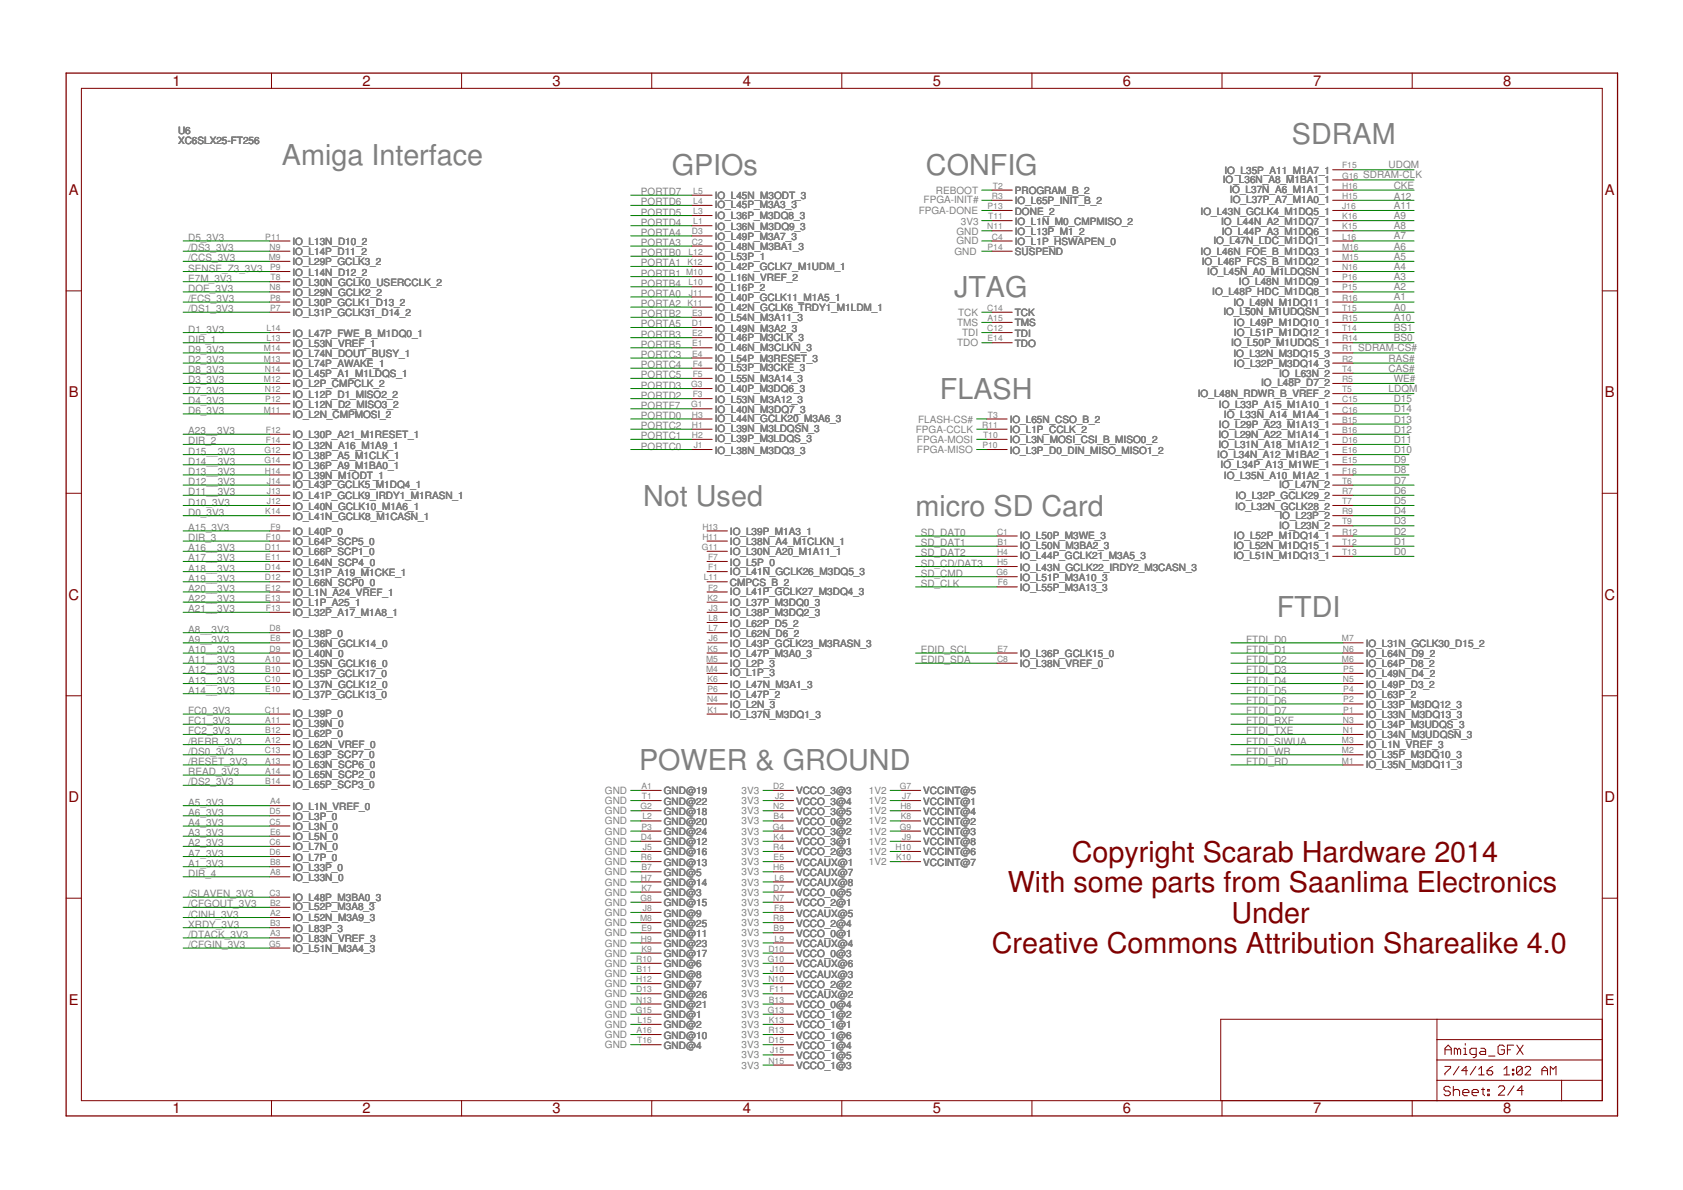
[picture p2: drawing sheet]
<svg xmlns="http://www.w3.org/2000/svg" width="420mm" height="297mm" viewBox="0 0 420 297" stroke-linecap="round" stroke-linejoin="round" font-family="sans-serif">
<defs><g id="words">
<g font-size="7.2" fill="#808080">
<text x="70.4" y="41.1">Amiga Interface</text>
<text x="322.5" y="36">SDRAM</text>
<text x="167.7" y="43.6">GPIOs</text>
<text x="231.2" y="43.6">CONFIG</text>
<text x="238.2" y="74.1">JTAG</text>
<text x="234.6" y="99.5">FLASH</text>
<text x="160.6" y="126.2">Not Used</text>
<text x="228.5" y="128.7">micro SD Card</text>
<text x="318.7" y="154.1">FTDI</text>
<text x="159.5" y="192.2">POWER &amp; GROUND</text>
</g>
<g font-size="7.2" fill="#800000">
<text x="267.6" y="215.1">Copyright Scarab Hardware 2014</text>
<text x="251.6" y="222.7">With some parts from Saanlima Electronics</text>
<text x="307.5" y="230.3">Under</text>
<text x="247.6" y="237.9">Creative Commons Attribution Sharealike 4.0</text>
</g>
<g font-size="3.7" fill="#800000">
<text x="43" y="21.4">1</text>
<text x="90.5" y="21.4">2</text>
<text x="138" y="21.4">3</text>
<text x="185.4" y="21.4">4</text>
<text x="232.9" y="21.4">5</text>
<text x="280.3" y="21.4">6</text>
<text x="327.8" y="21.4">7</text>
<text x="375.3" y="21.4">8</text>
<text x="17.2" y="48.6">A</text>
<text x="400.7" y="48.6">A</text>
<text x="17.2" y="99.2">B</text>
<text x="400.7" y="99.2">B</text>
<text x="17.1" y="149.7">C</text>
<text x="400.6" y="149.7">C</text>
<text x="17.1" y="200.2">D</text>
<text x="400.6" y="200.2">D</text>
<text x="17.2" y="250.8">E</text>
<text x="400.7" y="250.8">E</text>
<text x="43" y="277.9">1</text>
<text x="90.5" y="277.9">2</text>
<text x="138" y="277.9">3</text>
<text x="185.4" y="277.9">4</text>
<text x="232.9" y="277.9">5</text>
<text x="280.3" y="277.9">6</text>
<text x="327.8" y="277.9">7</text>
<text x="375.3" y="277.9">8</text>
</g>
<g font-size="2.5" fill="#808080">
<text x="44.4" y="33.5">U6</text>
<text x="44.4" y="36">XC6SLX25-FT256</text>
<text x="346.7" y="42">UDQM</text>
<text x="305.3" y="45.7">IO_L36N_A8_M1BA1_1</text>
<text x="305.7" y="43.4">IO_L35P_A11_M1A7_1</text>
<text x="340.3" y="44.5">SDRAM-CLK</text>
<text x="347.9" y="47.1">CKE</text>
<text x="160" y="53.8">PORTD5</text>
<text x="160" y="51.3">PORTD6</text>
<text x="160" y="48.7">PORTD7</text>
<text x="178.4" y="52">IO_L45P_M3A3_3</text>
<text x="178.4" y="49.7">IO_L45N_M3ODT_3</text>
<text x="229.4" y="53.4">FPGA-DONE</text>
<text x="230.6" y="50.8">FPGA-INIT#</text>
<text x="233.7" y="48.3">REBOOT</text>
<text x="253.3" y="53.5">DONE_2</text>
<text x="253.3" y="51">IO_L65P_INIT_B_2</text>
<text x="253.3" y="48.5">PROGRAM_B_2</text>
<text x="299.7" y="53.5">IO_L43N_GCLK4_M1DQ5_1</text>
<text x="306.9" y="48.2">IO_L37N_A6_M1A1_1</text>
<text x="307.1" y="50.8">IO_L37P_A7_M1A0_1</text>
<text x="347.9" y="52.2">A11</text>
<text x="347.9" y="50">A12</text>
<text x="160" y="56.3">PORTD4</text>
<text x="160" y="58.9">PORTA4</text>
<text x="178.4" y="57.4">IO_L36N_M3DQ9_3</text>
<text x="178.4" y="54.6">IO_L36P_M3DQ8_3</text>
<text x="178.4" y="59.9">IO_L49P_M3A7_3</text>
<text x="238.8" y="58.6">GND</text>
<text x="239.9" y="56.1">3V3</text>
<text x="253.3" y="58.6">IO_L13P_M1_2</text>
<text x="253.3" y="56.1">IO_L1N_M0_CMPMISO_2</text>
<text x="304.9" y="56.1">IO_L44N_A2_M1DQ7_1</text>
<text x="305" y="58.6">IO_L44P_A3_M1DQ6_1</text>
<text x="347.9" y="59.8">A7</text>
<text x="347.9" y="57.2">A8</text>
<text x="347.9" y="54.7">A9</text>
<text x="47" y="62.7">/DS3_3V3</text>
<text x="47" y="65.2">/CCS_3V3</text>
<text x="47" y="60.2">D5_3V3</text>
<text x="73" y="63.7">IO_L14P_D11_2</text>
<text x="73" y="61.2">IO_L13N_D10_2</text>
<text x="160" y="64">PORTB0</text>
<text x="160" y="61.4">PORTA3</text>
<text x="178.4" y="65">IO_L53P_1</text>
<text x="178.4" y="62.4">IO_L48N_M3BA1_3</text>
<text x="238.3" y="63.7">GND</text>
<text x="238.8" y="60.9">GND</text>
<text x="253.3" y="61.2">IO_L1P_HSWAPEN_0</text>
<text x="253.3" y="63.7">SUSPEND</text>
<text x="299.7" y="63.7">IO_L46N_FOE_B_M1DQ3_1</text>
<text x="302.9" y="60.9">IO_L47N_LDC_M1DQ1_1</text>
<text x="347.9" y="64.8">A5</text>
<text x="347.9" y="62.3">A6</text>
<text x="47" y="67.8">SENSE_Z3_3V3</text>
<text x="47" y="70.3">E7M_3V3</text>
<text x="73" y="66.2">IO_L29P_GCLK3_2</text>
<text x="73" y="68.8">IO_L14N_D12_2</text>
<text x="73" y="71.3">IO_L30N_GCLK0_USERCCLK_2</text>
<text x="160" y="66.5">PORTA1</text>
<text x="160" y="69">PORTB1</text>
<text x="160" y="71.6">PORTB4</text>
<text x="178.4" y="67.5">IO_L42P_GCLK7_M1UDM_1</text>
<text x="178.4" y="70.1">IO_L16N_VREF_2</text>
<text x="300" y="66.2">IO_L46P_FCS_B_M1DQ2_1</text>
<text x="301.4" y="68.5">IO_L45N_A0_M1LDQSN_1</text>
<text x="309.3" y="71.1">IO_L48N_M1DQ9_1</text>
<text x="347.9" y="69.9">A3</text>
<text x="347.9" y="67.4">A4</text>
<text x="47" y="72.8">DOE_3V3</text>
<text x="47" y="75.4">/FCS_3V3</text>
<text x="47" y="77.9">/DS1_3V3</text>
<text x="73" y="73.9">IO_L29N_GCLK2_2</text>
<text x="73" y="76.4">IO_L30P_GCLK1_D13_2</text>
<text x="160" y="74.1">PORTA0</text>
<text x="160" y="76.7">PORTA2</text>
<text x="178.4" y="75.1">IO_L40P_GCLK11_M1A5_1</text>
<text x="178.4" y="77.7">IO_L42N_GCLK6_TRDY1_M1LDM_1</text>
<text x="178.4" y="72.6">IO_L16P_2</text>
<text x="302.6" y="73.6">IO_L48P_HDC_M1DQ8_1</text>
<text x="307.9" y="76.4">IO_L49N_M1DQ11_1</text>
<text x="347.9" y="77.5">A0</text>
<text x="347.9" y="75">A1</text>
<text x="347.9" y="72.5">A2</text>
<text x="47" y="83">D1_3V3</text>
<text x="73" y="78.9">IO_L31P_GCLK31_D14_2</text>
<text x="160" y="81.7">PORTA5</text>
<text x="160" y="79.2">PORTB2</text>
<text x="178.4" y="82.8">IO_L49N_M3A2_3</text>
<text x="178.4" y="80.2">IO_L54N_M3A11_3</text>
<text x="238.9" y="81.4">TMS</text>
<text x="239.2" y="78.8">TCK</text>
<text x="240.2" y="83.9">TDI</text>
<text x="253.3" y="81.5">TMS</text>
<text x="253.3" y="78.9">TCK</text>
<text x="305.4" y="78.7">IO_L50N_M1UDQSN_1</text>
<text x="308" y="81.5">IO_L49P_M1DQ10_1</text>
<text x="308" y="83.8">IO_L51P_M1DQ12_1</text>
<text x="347.9" y="80.1">A10</text>
<text x="347.9" y="82.6">BS1</text>
<text x="47" y="85.5">DIR_1</text>
<text x="47" y="88.1">D9_3V3</text>
<text x="73" y="86.6">IO_L53N_VREF_1</text>
<text x="73" y="84">IO_L47P_FWE_B_M1DQ0_1</text>
<text x="73" y="89.1">IO_L74N_DOUT_BUSY_1</text>
<text x="160" y="86.8">PORTB5</text>
<text x="160" y="84.3">PORTB3</text>
<text x="160" y="89.4">PORTC3</text>
<text x="178.4" y="87.6">IO_L46N_M3CLKN_3</text>
<text x="178.4" y="85">IO_L46P_M3CLK_3</text>
<text x="238.9" y="86.4">TDO</text>
<text x="253.3" y="84">TDI</text>
<text x="253.3" y="86.6">TDO</text>
<text x="307.4" y="86.3">IO_L50P_M1UDQS_1</text>
<text x="307.9" y="89.1">IO_L32N_M3DQ15_3</text>
<text x="339.1" y="87.7">SDRAM-CS#</text>
<text x="347.9" y="85.2">BS0</text>
<text x="47" y="90.6">D2_3V3</text>
<text x="47" y="93.2">D8_3V3</text>
<text x="47" y="95.7">D3_3V3</text>
<text x="73" y="91.6">IO_L74P_AWAKE_1</text>
<text x="73" y="94.2">IO_L45P_A1_M1LDQS_1</text>
<text x="160" y="91.9">PORTC4</text>
<text x="160" y="94.4">PORTC5</text>
<text x="178.4" y="90.4">IO_L54P_M3RESET_3</text>
<text x="178.4" y="92.7">IO_L53P_M3CKE_3</text>
<text x="178.4" y="95.5">IO_L55N_M3A14_3</text>
<text x="308" y="91.6">IO_L32P_M3DQ14_3</text>
<text x="319.3" y="94.2">IO_L63N_2</text>
<text x="346.7" y="92.8">CAS#</text>
<text x="346.7" y="90.2">RAS#</text>
<text x="347.9" y="95.3">WE#</text>
<text x="47" y="98.2">D7_3V3</text>
<text x="47" y="100.8">D4_3V3</text>
<text x="73" y="96.7">IO_L2P_CMPCLK_2</text>
<text x="73" y="99.3">IO_L12P_D1_MISO2_2</text>
<text x="73" y="101.8">IO_L12N_D2_MISO3_2</text>
<text x="160" y="97">PORTD3</text>
<text x="160" y="99.5">PORTD2</text>
<text x="178.4" y="100.5">IO_L53N_M3A12_3</text>
<text x="178.4" y="97.7">IO_L40P_M3DQ6_3</text>
<text x="299" y="99">IO_L48N_RDWR_B_VREF_2</text>
<text x="304.3" y="101.8">IO_L33P_A15_M1A10_1</text>
<text x="314.9" y="96.5">IO_L48P_D7_2</text>
<text x="346.7" y="97.9">LDQM</text>
<text x="347.9" y="100.4">D15</text>
<text x="47" y="103.3">D6_3V3</text>
<text x="73" y="104.3">IO_L2N_CMPMOSI_2</text>
<text x="160" y="107.1">PORTC2</text>
<text x="160" y="104.6">PORTD0</text>
<text x="160" y="102.1">PORTF7</text>
<text x="178.4" y="103.1">IO_L40N_M3DQ7_3</text>
<text x="178.4" y="107.9">IO_L39N_M3LDQSN_3</text>
<text x="178.4" y="105.4">IO_L44N_GCLK20_M3A6_3</text>
<text x="229.2" y="105.5">FLASH-CS#</text>
<text x="252.1" y="105.6">IO_L65N_CSO_B_2</text>
<text x="304.3" y="106.9">IO_L29P_A23_M1A13_1</text>
<text x="305.5" y="104.3">IO_L33N_A14_M1A4_1</text>
<text x="347.9" y="105.5">D13</text>
<text x="347.9" y="102.9">D14</text>
<text x="47" y="110.9">DIR_2</text>
<text x="47" y="113.5">D15__3V3</text>
<text x="47" y="108.4">A23__3V3</text>
<text x="73" y="109.4">IO_L30P_A21_M1RESET_1</text>
<text x="73" y="112">IO_L32N_A16_M1A9_1</text>
<text x="160" y="109.7">PORTC1</text>
<text x="160" y="112.2">PORTC0</text>
<text x="178.4" y="110.4">IO_L39P_M3LDQS_3</text>
<text x="178.4" y="113.2">IO_L38N_M3DQ3_3</text>
<text x="228.6" y="108">FPGA-CCLK</text>
<text x="228.9" y="113.1">FPGA-MISO</text>
<text x="228.9" y="110.6">FPGA-MOSI</text>
<text x="252.1" y="113.2">IO_L3P_D0_DIN_MISO_MISO1_2</text>
<text x="252.1" y="108.1">IO_L1P_CCLK_2</text>
<text x="252.1" y="110.7">IO_L3N_MOSI_CSI_B_MISO0_2</text>
<text x="304.2" y="109.4">IO_L29N_A22_M1A14_1</text>
<text x="304.2" y="111.7">IO_L31N_A18_M1A12_1</text>
<text x="347.9" y="113.1">D10</text>
<text x="347.9" y="110.6">D11</text>
<text x="347.9" y="108">D12</text>
<text x="47" y="116">D14__3V3</text>
<text x="47" y="118.6">D13__3V3</text>
<text x="73" y="114.5">IO_L38P_A5_M1CLK_1</text>
<text x="73" y="117">IO_L36P_A9_M1BA0_1</text>
<text x="73" y="119.6">IO_L39N_M1ODT_1</text>
<text x="303.9" y="114.2">IO_L34N_A12_M1BA2_1</text>
<text x="304.7" y="116.8">IO_L34P_A13_M1WE_1</text>
<text x="305.5" y="119.6">IO_L35N_A10_M1A2_1</text>
<text x="347.9" y="118.2">D8</text>
<text x="347.9" y="115.6">D9</text>
<text x="47" y="121.1">D12__3V3</text>
<text x="47" y="123.6">D11__3V3</text>
<text x="73" y="121.9">IO_L43P_GCLK5_M1DQ4_1</text>
<text x="73" y="124.7">IO_L41P_GCLK9_IRDY1_M1RASN_1</text>
<text x="308.5" y="124.7">IO_L32P_GCLK29_2</text>
<text x="319.3" y="121.9">IO_L47N_2</text>
<text x="347.9" y="125.8">D5</text>
<text x="347.9" y="123.3">D6</text>
<text x="347.9" y="120.7">D7</text>
<text x="47" y="126.2">D10_3V3</text>
<text x="47" y="128.7">D0_3V3</text>
<text x="73" y="127.2">IO_L40N_GCLK10_M1A6_1</text>
<text x="73" y="129.7">IO_L41N_GCLK8_M1CASN_1</text>
<text x="308.3" y="127.2">IO_L32N_GCLK28_2</text>
<text x="319.4" y="129.5">IO_L23P_2</text>
<text x="347.9" y="128.3">D4</text>
<text x="347.9" y="130.9">D3</text>
<text x="47" y="135.1">DIR_3</text>
<text x="47" y="137.6">A16__3V3</text>
<text x="47" y="132.5">A15_3V3</text>
<text x="73" y="133.5">IO_L40P_0</text>
<text x="73" y="136.1">IO_L64P_SCP5_0</text>
<text x="182.2" y="136.1">IO_L38N_A4_M1CLKN_1</text>
<text x="182.2" y="133.5">IO_L39P_M1A3_1</text>
<text x="229.8" y="133.8">SD_DAT0</text>
<text x="229.8" y="136.3">SD_DAT1</text>
<text x="254.6" y="137.1">IO_L50N_M3BA2_3</text>
<text x="254.6" y="134.6">IO_L50P_M3WE_3</text>
<text x="307.9" y="137.1">IO_L52N_M1DQ15_1</text>
<text x="308" y="134.6">IO_L52P_M1DQ14_1</text>
<text x="319.3" y="132">IO_L23N_2</text>
<text x="347.9" y="136">D1</text>
<text x="347.9" y="133.4">D2</text>
<text x="47" y="140.1">A17__3V3</text>
<text x="47" y="142.7">A18__3V3</text>
<text x="73" y="138.6">IO_L66P_SCP1_0</text>
<text x="73" y="143.7">IO_L31P_A19_M1CKE_1</text>
<text x="73" y="141.2">IO_L64N_SCP4_0</text>
<text x="182.2" y="141.2">IO_L5P_0</text>
<text x="182.2" y="138.6">IO_L30N_A20_M1A11_1</text>
<text x="182.2" y="143.4">IO_L41N_GCLK26_M3DQ5_3</text>
<text x="229.8" y="144">SD_CMD</text>
<text x="229.8" y="141.4">SD_CD/DAT3</text>
<text x="229.8" y="138.9">SD_DAT2</text>
<text x="254.6" y="139.6">IO_L44P_GCLK21_M3A5_3</text>
<text x="254.6" y="142.4">IO_L43N_GCLK22_IRDY2_M3CASN_3</text>
<text x="307.9" y="139.6">IO_L51N_M1DQ13_1</text>
<text x="347.9" y="138.5">D0</text>
<text x="47" y="145.2">A19__3V3</text>
<text x="47" y="147.8">A20__3V3</text>
<text x="73" y="146.2">IO_L66N_SCP0_0</text>
<text x="73" y="148.8">IO_L1N_A24_VREF_1</text>
<text x="182.2" y="148.5">IO_L41P_GCLK27_M3DQ4_3</text>
<text x="182.2" y="146.2">CMPCS_B_2</text>
<text x="229.8" y="146.5">SD_CLK</text>
<text x="254.6" y="147.5">IO_L55P_M3A13_3</text>
<text x="254.6" y="145">IO_L51P_M3A10_3</text>
<text x="47" y="150.3">A22__3V3</text>
<text x="47" y="152.8">A21__3V3</text>
<text x="73" y="151.3">IO_L1P_A25_1</text>
<text x="73" y="153.9">IO_L32P_A17_M1A8_1</text>
<text x="182.2" y="153.9">IO_L38P_M3DQ2_3</text>
<text x="182.2" y="151.3">IO_L37P_M3DQ0_3</text>
<text x="47" y="157.9">A8__3V3</text>
<text x="47" y="160.5">A9__3V3</text>
<text x="73" y="158.9">IO_L38P_0</text>
<text x="73" y="161.5">IO_L36N_GCLK14_0</text>
<text x="182.2" y="161.5">IO_L43P_GCLK23_M3RASN_3</text>
<text x="182.2" y="158.9">IO_L62N_D6_2</text>
<text x="182.2" y="156.4">IO_L62P_D5_2</text>
<text x="311.1" y="160.5">FTDI_D0</text>
<text x="341" y="161.5">IO_L31N_GCLK30_D15_2</text>
<text x="47" y="163">A10__3V3</text>
<text x="47" y="165.5">A11__3V3</text>
<text x="73" y="166.6">IO_L35N_GCLK16_0</text>
<text x="73" y="164">IO_L40N_0</text>
<text x="182.2" y="164">IO_L47P_M3A0_3</text>
<text x="182.2" y="166.6">IO_L2P_3</text>
<text x="229.8" y="163">EDID_SCL</text>
<text x="229.8" y="165.5">EDID_SDA</text>
<text x="254.6" y="166.6">IO_L38N_VREF_0</text>
<text x="254.6" y="164">IO_L36P_GCLK15_0</text>
<text x="311.1" y="163">FTDI_D1</text>
<text x="311.1" y="165.5">FTDI_D2</text>
<text x="341" y="166.6">IO_L64P_D8_2</text>
<text x="341" y="164">IO_L64N_D9_2</text>
<text x="47" y="168.1">A12__3V3</text>
<text x="47" y="170.6">A13__3V3</text>
<text x="47" y="173.2">A14__3V3</text>
<text x="73" y="169.1">IO_L35P_GCLK17_0</text>
<text x="73" y="171.6">IO_L37N_GCLK12_0</text>
<text x="182.2" y="171.6">IO_L47N_M3A1_3</text>
<text x="182.2" y="168.8">IO_L1P_3</text>
<text x="311.1" y="168.1">FTDI_D3</text>
<text x="311.1" y="170.6">FTDI_D4</text>
<text x="311.1" y="173.2">FTDI_D5</text>
<text x="341" y="171.6">IO_L49P_D3_2</text>
<text x="341" y="169.1">IO_L49N_D4_2</text>
<text x="47" y="178.2">FC0_3V3</text>
<text x="73" y="179">IO_L39P_0</text>
<text x="73" y="174.2">IO_L37P_GCLK13_0</text>
<text x="182.2" y="179.3">IO_L37N_M3DQ1_3</text>
<text x="182.2" y="176.7">IO_L2N_3</text>
<text x="182.2" y="174.2">IO_L47P_2</text>
<text x="311.1" y="175.7">FTDI_D6</text>
<text x="311.1" y="178.2">FTDI_D7</text>
<text x="341" y="179.3">IO_L33N_M3DQ13_3</text>
<text x="341" y="176.7">IO_L33P_M3DQ12_3</text>
<text x="341" y="174.2">IO_L63P_2</text>
<text x="47" y="180.8">FC1_3V3</text>
<text x="47" y="183.3">FC2_3V3</text>
<text x="47" y="185.9">/BERR_3V3</text>
<text x="73" y="181.5">IO_L39N_0</text>
<text x="73" y="184.1">IO_L62P_0</text>
<text x="311.1" y="180.8">FTDI_RXF</text>
<text x="311.1" y="183.3">FTDI_TXE</text>
<text x="311.1" y="185.9">FTDI_SIWUA</text>
<text x="341" y="184.3">IO_L34N_M3UDQSN_3</text>
<text x="341" y="181.8">IO_L34P_M3UDQS_3</text>
<text x="47" y="188.4">/DS0_3V3</text>
<text x="47" y="190.9">/RESET_3V3</text>
<text x="73" y="186.6">IO_L62N_VREF_0</text>
<text x="73" y="191.7">IO_L63N_SCP6_0</text>
<text x="73" y="189.2">IO_L63P_SCP7_0</text>
<text x="311.1" y="190.9">FTDI_RD</text>
<text x="311.1" y="188.4">FTDI_WR</text>
<text x="341" y="191.7">IO_L35N_M3DQ11_3</text>
<text x="341" y="189.2">IO_L35P_M3DQ10_3</text>
<text x="341" y="186.6">IO_L1N_VREF_3</text>
<text x="47" y="193.5">READ_3V3</text>
<text x="47" y="196">/DS2_3V3</text>
<text x="73" y="194.2">IO_L65N_SCP2_0</text>
<text x="73" y="196.8">IO_L65P_SCP3_0</text>
<text x="47" y="201.1">A5_3V3</text>
<text x="47" y="203.6">A6_3V3</text>
<text x="73" y="202.1">IO_L1N_VREF_0</text>
<text x="151" y="203.3">GND</text>
<text x="151" y="198.2">GND</text>
<text x="151" y="200.7">GND</text>
<text x="165.7" y="198.3">GND@19</text>
<text x="165.7" y="203.4">GND@18</text>
<text x="165.7" y="200.8">GND@22</text>
<text x="185.1" y="198.2">3V3</text>
<text x="185.1" y="200.7">3V3</text>
<text x="185.1" y="203.3">3V3</text>
<text x="198.7" y="198.3">VCCO_3@3</text>
<text x="198.7" y="200.8">VCCO_3@4</text>
<text x="198.7" y="203.4">VCCO_3@5</text>
<text x="216.9" y="198.2">1V2</text>
<text x="216.9" y="200.7">1V2</text>
<text x="216.9" y="203.3">1V2</text>
<text x="230.5" y="198.3">VCCINT@5</text>
<text x="230.5" y="203.4">VCCINT@4</text>
<text x="230.5" y="200.8">VCCINT@1</text>
<text x="47" y="206.2">A4_3V3</text>
<text x="47" y="208.7">A3_3V3</text>
<text x="73" y="207.2">IO_L3N_0</text>
<text x="73" y="204.7">IO_L3P_0</text>
<text x="73" y="209.7">IO_L5N_0</text>
<text x="151" y="205.8">GND</text>
<text x="151" y="208.3">GND</text>
<text x="165.7" y="205.9">GND@20</text>
<text x="165.7" y="208.5">GND@24</text>
<text x="185.1" y="205.8">3V3</text>
<text x="185.1" y="208.3">3V3</text>
<text x="198.7" y="205.9">VCCO_0@2</text>
<text x="198.7" y="208.5">VCCO_3@2</text>
<text x="216.9" y="205.8">1V2</text>
<text x="216.9" y="208.3">1V2</text>
<text x="230.5" y="208.5">VCCINT@3</text>
<text x="230.5" y="205.9">VCCINT@2</text>
<text x="47" y="211.3">A2_3V3</text>
<text x="47" y="213.8">A7_3V3</text>
<text x="73" y="212.3">IO_L7N_0</text>
<text x="73" y="214.8">IO_L7P_0</text>
<text x="151" y="210.9">GND</text>
<text x="151" y="216">GND</text>
<text x="151" y="213.4">GND</text>
<text x="165.7" y="211">GND@12</text>
<text x="165.7" y="213.5">GND@16</text>
<text x="185.1" y="213.4">3V3</text>
<text x="185.1" y="210.9">3V3</text>
<text x="185.1" y="216">3V3</text>
<text x="198.7" y="211">VCCO_3@1</text>
<text x="198.7" y="213.5">VCCO_2@3</text>
<text x="216.9" y="213.4">1V2</text>
<text x="216.9" y="216">1V2</text>
<text x="216.9" y="210.9">1V2</text>
<text x="230.5" y="213.5">VCCINT@6</text>
<text x="230.5" y="211">VCCINT@8</text>
<text x="47" y="216.3">A1_3V3</text>
<text x="47" y="218.9">DIR_4</text>
<text x="73" y="219.9">IO_L33N_0</text>
<text x="73" y="217.4">IO_L33P_0</text>
<text x="151" y="218.5">GND</text>
<text x="151" y="221">GND</text>
<text x="165.7" y="218.6">GND@5</text>
<text x="165.7" y="221.2">GND@14</text>
<text x="165.7" y="216.1">GND@13</text>
<text x="185.1" y="218.5">3V3</text>
<text x="185.1" y="221">3V3</text>
<text x="198.7" y="216.1">VCCAUX@1</text>
<text x="198.7" y="218.6">VCCAUX@7</text>
<text x="198.7" y="221.2">VCCAUX@8</text>
<text x="230.5" y="216.1">VCCINT@7</text>
<text x="47" y="224">/SLAVEN_3V3</text>
<text x="47" y="226.5">/CFGOUT_3V3</text>
<text x="73" y="227.3">IO_L52P_M3A8_3</text>
<text x="73" y="225">IO_L48P_M3BA0_3</text>
<text x="151" y="223.6">GND</text>
<text x="151" y="226.1">GND</text>
<text x="165.7" y="226.2">GND@15</text>
<text x="165.7" y="223.7">GND@3</text>
<text x="185.1" y="223.6">3V3</text>
<text x="185.1" y="226.1">3V3</text>
<text x="198.7" y="223.7">VCCO_0@5</text>
<text x="198.7" y="226.2">VCCO_2@1</text>
<text x="47" y="229">/CINH_3V3</text>
<text x="47" y="231.6">XRDY_3V3</text>
<text x="73" y="229.8">IO_L52N_M3A9_3</text>
<text x="73" y="232.6">IO_L83P_3</text>
<text x="151" y="228.7">GND</text>
<text x="151" y="233.7">GND</text>
<text x="151" y="231.2">GND</text>
<text x="165.7" y="233.9">GND@11</text>
<text x="165.7" y="228.8">GND@9</text>
<text x="165.7" y="231.3">GND@25</text>
<text x="185.1" y="233.7">3V3</text>
<text x="185.1" y="231.2">3V3</text>
<text x="185.1" y="228.7">3V3</text>
<text x="198.7" y="233.9">VCCO_0@1</text>
<text x="198.7" y="228.8">VCCAUX@5</text>
<text x="198.7" y="231.3">VCCO_2@4</text>
<text x="47" y="236.7">/CFGIN_3V3</text>
<text x="47" y="234.1">/DTACK_3V3</text>
<text x="73" y="235.1">IO_L83N_VREF_3</text>
<text x="73" y="237.7">IO_L51N_M3A4_3</text>
<text x="151" y="238.8">GND</text>
<text x="151" y="236.3">GND</text>
<text x="165.7" y="236.4">GND@23</text>
<text x="165.7" y="238.9">GND@17</text>
<text x="185.1" y="238.8">3V3</text>
<text x="185.1" y="236.3">3V3</text>
<text x="198.7" y="238.9">VCCO_0@3</text>
<text x="198.7" y="236.4">VCCAUX@4</text>
<text x="151" y="241.3">GND</text>
<text x="151" y="243.9">GND</text>
<text x="165.7" y="244">GND@8</text>
<text x="165.7" y="241.5">GND@6</text>
<text x="185.1" y="243.9">3V3</text>
<text x="185.1" y="241.3">3V3</text>
<text x="198.7" y="241.5">VCCAUX@6</text>
<text x="198.7" y="244">VCCAUX@3</text>
<text x="151" y="246.4">GND</text>
<text x="151" y="251.5">GND</text>
<text x="151" y="249">GND</text>
<text x="165.7" y="249.1">GND@26</text>
<text x="165.7" y="246.6">GND@7</text>
<text x="165.7" y="251.6">GND@21</text>
<text x="185.1" y="251.5">3V3</text>
<text x="185.1" y="246.4">3V3</text>
<text x="185.1" y="249">3V3</text>
<text x="198.7" y="251.6">VCCO_0@4</text>
<text x="198.7" y="249.1">VCCAUX@2</text>
<text x="198.7" y="246.6">VCCO_2@2</text>
<text x="151" y="254">GND</text>
<text x="151" y="256.6">GND</text>
<text x="165.7" y="254.2">GND@1</text>
<text x="165.7" y="256.7">GND@2</text>
<text x="185.1" y="256.6">3V3</text>
<text x="185.1" y="254">3V3</text>
<text x="198.7" y="254.2">VCCO_1@2</text>
<text x="198.7" y="256.7">VCCO_1@1</text>
<text x="151" y="261.7">GND</text>
<text x="151" y="259.1">GND</text>
<text x="165.7" y="259.3">GND@10</text>
<text x="165.7" y="261.8">GND@4</text>
<text x="185.1" y="261.7">3V3</text>
<text x="185.1" y="259.1">3V3</text>
<text x="198.7" y="261.8">VCCO_1@4</text>
<text x="198.7" y="259.3">VCCO_1@6</text>
<text x="185.1" y="266.7">3V3</text>
<text x="185.1" y="264.2">3V3</text>
<text x="198.7" y="264.3">VCCO_1@5</text>
<text x="198.7" y="266.9">VCCO_1@3</text>
</g>
<g font-size="2.1" fill="#808080">
<text x="247.9" y="47.1">T2</text>
<text x="335" y="42">F15</text>
<text x="335" y="44.6">G16</text>
<text x="335" y="47.1">H16</text>
<text x="173.1" y="53.4">L3</text>
<text x="173.1" y="50.9">L4</text>
<text x="173.1" y="48.4">L5</text>
<text x="246.6" y="52.2">P13</text>
<text x="247.6" y="49.6">R3</text>
<text x="335" y="49.6">H15</text>
<text x="335" y="52.2">J16</text>
<text x="66.2" y="59.8">P11</text>
<text x="172.7" y="58.5">D3</text>
<text x="173.1" y="56">L1</text>
<text x="246.4" y="57.3">N11</text>
<text x="246.7" y="54.7">T11</text>
<text x="247.6" y="59.8">C4</text>
<text x="335" y="57.3">K15</text>
<text x="335" y="54.7">K16</text>
<text x="335" y="59.8">L16</text>
<text x="67.1" y="64.9">M9</text>
<text x="67.3" y="62.3">N9</text>
<text x="171.9" y="63.6">L12</text>
<text x="172.7" y="61.1">C2</text>
<text x="246.6" y="62.3">P14</text>
<text x="335" y="64.9">M15</text>
<text x="335" y="62.3">M16</text>
<text x="67.4" y="67.4">P9</text>
<text x="67.5" y="70">T8</text>
<text x="171.3" y="68.7">M10</text>
<text x="171.6" y="66.1">K12</text>
<text x="171.9" y="71.2">L10</text>
<text x="335" y="67.4">N16</text>
<text x="335" y="70">P16</text>
<text x="67.3" y="72.5">N8</text>
<text x="67.4" y="77.6">P7</text>
<text x="67.4" y="75">P8</text>
<text x="171.6" y="76.3">K11</text>
<text x="172" y="73.8">J11</text>
<text x="246.4" y="77.6">C14</text>
<text x="335" y="72.5">P15</text>
<text x="335" y="75">R16</text>
<text x="335" y="77.6">T15</text>
<text x="66.5" y="82.7">L14</text>
<text x="172.7" y="81.4">D1</text>
<text x="172.8" y="83.9">E2</text>
<text x="172.8" y="78.8">E3</text>
<text x="246.4" y="82.7">C12</text>
<text x="246.6" y="80.1">A15</text>
<text x="335" y="80.1">R15</text>
<text x="335" y="82.7">T14</text>
<text x="65.9" y="87.7">M14</text>
<text x="66.5" y="85.2">L13</text>
<text x="172.8" y="86.5">E1</text>
<text x="172.8" y="89">E4</text>
<text x="246.6" y="85.2">E14</text>
<text x="335" y="87.7">R1</text>
<text x="335" y="85.2">R14</text>
<text x="65.9" y="95.4">M12</text>
<text x="65.9" y="90.3">M13</text>
<text x="66.1" y="92.8">N14</text>
<text x="172.9" y="91.5">F4</text>
<text x="172.9" y="94.1">F5</text>
<text x="335" y="90.3">R2</text>
<text x="335" y="95.4">R5</text>
<text x="335" y="92.8">T4</text>
<text x="66.1" y="97.9">N12</text>
<text x="66.2" y="100.4">P12</text>
<text x="172.6" y="101.7">G1</text>
<text x="172.6" y="96.6">G3</text>
<text x="172.9" y="99.2">F3</text>
<text x="335" y="100.4">C15</text>
<text x="335" y="97.9">T5</text>
<text x="65.9" y="103">M11</text>
<text x="172.7" y="106.8">H1</text>
<text x="172.7" y="104.2">H3</text>
<text x="245.2" y="106.8">R11</text>
<text x="246.6" y="104.2">T3</text>
<text x="335" y="105.5">B15</text>
<text x="335" y="103">C16</text>
<text x="66" y="113.1">G12</text>
<text x="66.4" y="108">F12</text>
<text x="66.4" y="110.6">F14</text>
<text x="172.7" y="109.3">H2</text>
<text x="173.2" y="111.9">J1</text>
<text x="245.3" y="111.9">P10</text>
<text x="245.4" y="109.3">T10</text>
<text x="335" y="108">B16</text>
<text x="335" y="110.6">D16</text>
<text x="335" y="113.1">E16</text>
<text x="66" y="115.7">G14</text>
<text x="66.1" y="118.2">H14</text>
<text x="335" y="115.7">E15</text>
<text x="335" y="118.2">F16</text>
<text x="66.6" y="120.7">J14</text>
<text x="66.6" y="125.8">J12</text>
<text x="66.6" y="123.3">J13</text>
<text x="335" y="123.3">R7</text>
<text x="335" y="120.7">T6</text>
<text x="335" y="125.8">T7</text>
<text x="66.2" y="128.4">K14</text>
<text x="335" y="128.4">R9</text>
<text x="335" y="130.9">T9</text>
<text x="66.1" y="137.3">D11</text>
<text x="66.4" y="134.7">F10</text>
<text x="67.5" y="132.2">F9</text>
<text x="175.2" y="137.3">G11</text>
<text x="175.3" y="134.7">H11</text>
<text x="175.3" y="132.2">H13</text>
<text x="248.9" y="133.4">C1</text>
<text x="249" y="136">B1</text>
<text x="335" y="133.4">R12</text>
<text x="335" y="136">T12</text>
<text x="66.1" y="142.3">D14</text>
<text x="66.2" y="139.8">E11</text>
<text x="176.8" y="139.8">F7</text>
<text x="176.8" y="142.3">F1</text>
<text x="248.8" y="143.6">G6</text>
<text x="248.9" y="138.5">H4</text>
<text x="248.9" y="141.1">H5</text>
<text x="335" y="138.5">T13</text>
<text x="66.1" y="144.9">D12</text>
<text x="66.2" y="147.4">E12</text>
<text x="66.2" y="150">E13</text>
<text x="175.7" y="144.9">L11</text>
<text x="176.6" y="150">K2</text>
<text x="176.8" y="147.4">F2</text>
<text x="249.1" y="146.1">F6</text>
<text x="66.4" y="152.5">F13</text>
<text x="176.9" y="155">L8</text>
<text x="177" y="152.5">J3</text>
<text x="67.3" y="157.6">D8</text>
<text x="67.4" y="160.1">E8</text>
<text x="176.9" y="157.6">L7</text>
<text x="177" y="160.1">J6</text>
<text x="335" y="160.1">M7</text>
<text x="66.2" y="165.2">A10</text>
<text x="66.2" y="167.7">B10</text>
<text x="67.3" y="162.6">D9</text>
<text x="176.3" y="167.7">M4</text>
<text x="176.3" y="165.2">M5</text>
<text x="176.6" y="162.6">K5</text>
<text x="248.9" y="165.2">C8</text>
<text x="249" y="162.6">E7</text>
<text x="335" y="165.2">M6</text>
<text x="335.3" y="162.6">N6</text>
<text x="335.4" y="167.7">P5</text>
<text x="66.1" y="170.3">C10</text>
<text x="66.2" y="172.8">E10</text>
<text x="176.6" y="170.3">K6</text>
<text x="176.6" y="172.8">P6</text>
<text x="335.3" y="170.3">N5</text>
<text x="335.4" y="172.8">P4</text>
<text x="66.1" y="177.9">C11</text>
<text x="176.5" y="175.3">N4</text>
<text x="176.6" y="177.9">K1</text>
<text x="335.4" y="177.9">P1</text>
<text x="335.4" y="175.3">P2</text>
<text x="66.2" y="180.4">A11</text>
<text x="66.2" y="185.5">A12</text>
<text x="66.2" y="183">B12</text>
<text x="335" y="185.5">M3</text>
<text x="335.3" y="183">N1</text>
<text x="335.3" y="180.4">N3</text>
<text x="66.1" y="188">C13</text>
<text x="66.2" y="190.6">A13</text>
<text x="335" y="190.6">M1</text>
<text x="335" y="188">M2</text>
<text x="66.2" y="193.1">A14</text>
<text x="66.2" y="195.7">B14</text>
<text x="160.1" y="196.9">A1</text>
<text x="193" y="196.9">D2</text>
<text x="224.7" y="196.9">G7</text>
<text x="67.3" y="203.3">D5</text>
<text x="67.4" y="200.7">A4</text>
<text x="159.9" y="202">G2</text>
<text x="160.2" y="199.5">T1</text>
<text x="193" y="202">N2</text>
<text x="193.5" y="199.5">J2</text>
<text x="224.8" y="202">H8</text>
<text x="225.2" y="199.5">J7</text>
<text x="67.3" y="205.8">C5</text>
<text x="67.4" y="208.4">E6</text>
<text x="160" y="209.6">D4</text>
<text x="160.1" y="207.1">P3</text>
<text x="160.4" y="204.6">L2</text>
<text x="192.9" y="207.1">G4</text>
<text x="193.1" y="204.6">B4</text>
<text x="193.1" y="209.6">K4</text>
<text x="224.7" y="207.1">G9</text>
<text x="224.9" y="204.6">K8</text>
<text x="225.2" y="209.6">J9</text>
<text x="67.3" y="210.9">C6</text>
<text x="67.3" y="213.4">D6</text>
<text x="67.4" y="216">B8</text>
<text x="160" y="214.7">R6</text>
<text x="160.5" y="212.2">J5</text>
<text x="193" y="212.2">R4</text>
<text x="193.1" y="214.7">E5</text>
<text x="223.6" y="212.2">H10</text>
<text x="223.7" y="214.7">K10</text>
<text x="67.4" y="218.5">A8</text>
<text x="160" y="219.8">H7</text>
<text x="160.1" y="217.2">B7</text>
<text x="193" y="217.2">H6</text>
<text x="193.4" y="219.8">L6</text>
<text x="67.3" y="223.6">C3</text>
<text x="67.4" y="226.1">B2</text>
<text x="159.9" y="224.9">G8</text>
<text x="160.1" y="222.3">K7</text>
<text x="160.5" y="227.4">J8</text>
<text x="193" y="222.3">D7</text>
<text x="193" y="224.9">N7</text>
<text x="193.3" y="227.4">F8</text>
<text x="67.4" y="228.7">A2</text>
<text x="67.4" y="233.8">A3</text>
<text x="67.4" y="231.2">B3</text>
<text x="159.8" y="229.9">M8</text>
<text x="160.1" y="232.5">E9</text>
<text x="193" y="229.9">R8</text>
<text x="193.1" y="232.5">B9</text>
<text x="67.2" y="236.3">G5</text>
<text x="160" y="235">H9</text>
<text x="160.1" y="237.6">K9</text>
<text x="191.8" y="237.6">D10</text>
<text x="193.4" y="235">L9</text>
<text x="158.8" y="245.2">H12</text>
<text x="158.8" y="240.1">R10</text>
<text x="158.9" y="242.6">B11</text>
<text x="191.7" y="240.1">G10</text>
<text x="191.8" y="245.2">N10</text>
<text x="192.3" y="242.6">J10</text>
<text x="158.8" y="247.7">D13</text>
<text x="158.8" y="250.3">N13</text>
<text x="192" y="250.3">B13</text>
<text x="192.1" y="247.7">F11</text>
<text x="158.7" y="252.8">G15</text>
<text x="158.9" y="257.9">A16</text>
<text x="159.2" y="255.3">L15</text>
<text x="191.7" y="252.8">G13</text>
<text x="191.8" y="257.9">R13</text>
<text x="192" y="255.3">K13</text>
<text x="159.1" y="260.4">T16</text>
<text x="191.8" y="260.4">D15</text>
<text x="192.3" y="263">J15</text>
<text x="191.8" y="265.5">N15</text>
</g>
</g></defs>
<g fill="none" stroke="#800000" stroke-width=".25">
<path d="M67.8 18.2v3.9M115.2 18.2v3.9M162.7 18.2v3.9M210.2 18.2v3.9M257.6 18.2v3.9M305.1 18.2v3.9M352.6 18.2v3.9M20.3 22.1h379.7v252.6h-379.7zM172.7 56.3h5.1M172.7 53.8h5.1M172.7 51.3h5.1M172.7 48.7h5.1"/>
<path d="M172.7 58.9h5.1M247.6 50h5.1M247.6 47.5h5.1M247.6 52.5h5.1M247.6 57.6h5.1M247.6 55.1h5.1M332.7 42.4h5.1M332.7 44.9h5.1M332.7 50h5.1M332.7 47.5h5.1M332.7 52.5h5.1M332.7 57.6h5.1"/>
<path d="M332.7 55.1h5.1M16.5 72.6h3.8M67.3 60.2h5.1M67.3 65.2h5.1M67.3 62.7h5.1M67.3 67.8h5.1M67.3 72.9h5.1M67.3 70.3h5.1M67.3 75.4h5.1M67.3 77.9h5.1M172.7 74.1h5.1M172.7 76.7h5.1"/>
<path d="M172.7 66.5h5.1M172.7 71.6h5.1M172.7 64h5.1M172.7 69h5.1M172.7 61.4h5.1M172.7 79.2h5.1M247.6 60.2h5.1M247.6 62.7h5.1M247.6 77.9h5.1M332.7 60.2h5.1M332.7 65.2h5.1M332.7 62.7h5.1"/>
<path d="M332.7 67.8h5.1M332.7 72.9h5.1M332.7 70.3h5.1M332.7 75.4h5.1M332.7 77.9h5.1M400 72.6h3.8M67.3 88.1h5.1M67.3 90.6h5.1M67.3 95.7h5.1M67.3 85.6h5.1M67.3 93.2h5.1M67.3 98.3h5.1"/>
<path d="M67.3 83h5.1M172.7 86.8h5.1M172.7 84.3h5.1M172.7 89.4h5.1M172.7 99.5h5.1M172.7 91.9h5.1M172.7 94.4h5.1M172.7 97h5.1M172.7 81.7h5.1M247.6 85.6h5.1M247.6 80.5h5.1M247.6 83h5.1"/>
<path d="M332.7 88.1h5.1M332.7 90.6h5.1M332.7 95.7h5.1M332.7 85.6h5.1M332.7 80.5h5.1M332.7 93.2h5.1M332.7 98.3h5.1M332.7 83h5.1M67.3 108.4h5.1M67.3 100.8h5.1M67.3 103.3h5.1M67.3 110.9h5.1"/>
<path d="M67.3 116h5.1M67.3 113.5h5.1M67.3 118.6h5.1M172.7 102h5.1M172.7 107.1h5.1M172.7 109.7h5.1M172.7 104.6h5.1M172.7 112.2h5.1M246.4 107.1h5M246.4 109.7h5M246.4 104.6h5M246.4 112.2h5"/>
<path d="M332.7 105.9h5.1M332.7 108.4h5.1M332.7 100.8h5.1M332.7 103.3h5.1M332.7 110.9h5.1M332.7 116h5.1M332.7 113.5h5.1M332.7 118.6h5.1M16.5 123.1h3.8M67.3 123.6h5.1M67.3 128.7h5.1M67.3 121.1h5.1"/>
<path d="M67.3 126.2h5.1M67.3 137.6h5.1M67.3 135.1h5.1M67.3 132.5h5.1M176.5 137.6h5.1M176.5 135.1h5.1M176.5 132.5h5.1M248.9 133.8h5.1M248.9 136.3h5.1M248.9 138.9h5.1M332.7 123.6h5.1M332.7 128.7h5.1"/>
<path d="M332.7 133.8h5.1M332.7 121.1h5.1M332.7 126.2h5.1M332.7 131.3h5.1M332.7 136.3h5.1M332.7 138.9h5.1M400 123.1h3.8M67.3 147.8h5.1M67.3 140.1h5.1M67.3 152.8h5.1M67.3 150.3h5.1M67.3 157.9h5.1"/>
<path d="M67.3 145.2h5.1M67.3 142.7h5.1M176.5 147.8h5.1M176.5 140.1h5.1M176.5 152.8h5.1M176.5 150.3h5.1M176.5 157.9h5.1M176.5 155.4h5.1M176.5 145.2h5.1M176.5 142.7h5.1M248.9 146.5h5.1M248.9 144h5.1"/>
<path d="M248.9 141.4h5.1M16.5 173.7h3.8M67.3 165.5h5.1M67.3 160.5h5.1M67.3 170.6h5.1M67.3 163h5.1M67.3 178.2h5.1M67.3 173.2h5.1M67.3 168.1h5.1M176.5 165.5h5.1M176.5 160.5h5.1M176.5 170.6h5.1"/>
<path d="M176.5 163h5.1M176.5 178.2h5.1M176.5 175.7h5.1M176.5 173.2h5.1M176.5 168.1h5.1M248.9 165.5h5.1M248.9 163h5.1M335.2 165.5h5.1M335.2 160.5h5.1M335.2 170.6h5.1M335.2 163h5.1M335.2 178.2h5.1"/>
<path d="M335.2 175.7h5.1M335.2 173.2h5.1M335.2 168.1h5.1M400 173.7h3.8M67.3 190.9h5.1M67.3 188.4h5.1M67.3 185.9h5.1M67.3 183.3h5.1M67.3 180.8h5.1M67.3 193.5h5.1M67.3 196h5.1M160 197.3h5.1"/>
<path d="M160 199.8h5.1M193 197.3h5.1M193 199.8h5.1M224.8 197.3h5M224.8 199.8h5M335.2 190.9h5.1M335.2 188.4h5.1M335.2 185.9h5.1M335.2 183.3h5.1M335.2 180.8h5.1M67.3 201.1h5.1M67.3 206.2h5.1"/>
<path d="M67.3 211.3h5.1M67.3 203.6h5.1M67.3 208.7h5.1M67.3 213.8h5.1M67.3 218.9h5.1M67.3 216.3h5.1M160 204.9h5.1M160 217.6h5.1M160 210h5.1M160 215.1h5.1M160 202.4h5.1M160 207.5h5.1"/>
<path d="M160 212.5h5.1M193 204.9h5.1M193 217.6h5.1M193 210h5.1M193 215.1h5.1M193 202.4h5.1M193 207.5h5.1M193 212.5h5.1M224.8 204.9h5M224.8 210h5M224.8 215.1h5M224.8 202.4h5"/>
<path d="M224.8 207.5h5M224.8 212.5h5M16.5 224.2h3.8M67.3 229h5.1M67.3 234.1h5.1M67.3 226.5h5.1M67.3 231.6h5.1M67.3 223.9h5.1M67.3 236.6h5.1M160 232.8h5.1M160 222.7h5.1M160 237.9h5.1"/>
<path d="M160 227.8h5.1M160 225.2h5.1M160 220.1h5.1M160 235.4h5.1M160 230.3h5.1M193 232.8h5.1M193 222.7h5.1M193 237.9h5.1M193 227.8h5.1M193 225.2h5.1M193 220.1h5.1M193 235.4h5.1"/>
<path d="M193 230.3h5.1M400 224.2h3.8M160 258.2h5.1M160 243h5.1M160 250.6h5.1M160 248.1h5.1M160 240.5h5.1M160 253.2h5.1M160 245.5h5.1M160 255.7h5.1M193 258.2h5.1M193 243h5.1"/>
<path d="M193 250.6h5.1M193 248.1h5.1M193 240.5h5.1M193 253.2h5.1M193 245.5h5.1M193 255.7h5.1M358.7 254.4v20.3M358.7 259.5h41.3M400 254.4h-95.2v20.3M67.8 274.7v3.9M115.2 274.7v3.9M160 260.8h5.1"/>
<path d="M162.7 274.7v3.9M193 260.8h5.1M193 263.3h5.1M193 265.9h5.1M210.2 274.7v3.9M257.6 274.7v3.9M305.1 274.7v3.9M352.6 274.7v3.9M358.7 269.7h41.3M358.7 264.6h41.3M360.7 266.2h1.4v.4l-1.4 1.3v.4M360.7 263.2v-1.5l.8-.8 .8 .8v1.5"/>
<path d="M360.7 262h1.6M362.1 271.5l-.4-.3h-.8l-.4 .3v.4l.4 .4h.8l.4 .4v.4l-.4 .4h-.8l-.4-.4M362.8 272.3l.4-.4h.8l.4 .4v1.2M362.8 271.2v2.3M363.9 262l-.4-.3h-.4v1.5M363.9 262v1.2M363.9 262l.4-.3 .3 .3v1.2M364.2 266.2l-1.4 2.1M365.2 272.7h1.5v-.4l-.4-.4h-.8l-.3 .4v.8l.3 .4h.8M365.4 261.7h.4v1.5M365.4 263.2h.8M365.8 260.5v.4"/>
<path d="M366.4 267.3h-1.5l1.1-1.1v2.1M367.5 272.7h1.6v-.4l-.4-.4h-.8l-.4 .4v.8l.4 .4h.8M368.4 266.2l-1.3 2.1M368.5 263.2h-1.1l-.4-.4v-.8l.4-.3h1.1v1.9l-.3 .4h-.5M369.1 266.9l.7-.7v2.1M369.1 268.3h1.4M369.7 261.7h.8l.4 .3v1.2h-1.2l-.4-.4 .4-.4h1.2M369.8 271.9h.8M370.2 271.5v1.6l.4 .4M371.2 267.3h1.1l.4 .3v.3l-.4 .4h-.7l-.4-.4zM371.4 271.9h.4v.4h-.4zM371.4 273.1h.4v.4h-.4z"/>
<path d="M371.6 263.6h1.6M372.7 266.2l-.7 .4-.8 .7M374.1 271.4l.4-.4h.7l.4 .4v.4l-1.5 1.6h1.5M375.5 268.3h1.4M375.5 266.9l.7-.7v2.1M375.6 261.3l-.4-.4h-.8l-.4 .4v1.5l.4 .4h.8l.4-.4v-.8h-.8M376.3 262h.8M377.6 266.9h.3v.4h-.3zM377.6 267.9h.3v.4h-.3zM377.9 260.9h-1.6v2.3M378 271l-1.6 2.4M378.7 260.9l1.5 2.3"/>
<path d="M380 266.6l-.3-.4h-.7l-.4 .4v1.3M380 266.6v1.3l-.3 .4h-.7l-.4-.4M380 266.6l-1.4 1.3M380.2 260.9l-1.5 2.3M380.3 272.2h-1.5l1.1-1.2v2.4M380.7 266.6l.4-.4h.7l.3 .4v.3l-1.4 1.4h1.4M384.9 267.3h1.4M384.9 268.3v-1.4l.7-.7 .7 .7v1.4M387 268.3v-2.1l.7 .7 .8-.7v2.1M389.8 269.7v5"/>
</g>
<path d="M16.5 18.2h387.3v260.4h-387.3z" fill="none" stroke="#800000" stroke-width=".32"/>
<g fill="none" stroke="#008000" stroke-width=".25">
<path d="M157.5 56.3h15.2M157.5 53.8h15.2M157.5 51.3h15.2M157.5 48.7h15.2M157.5 58.9h15.2M245.1 57.6h2.5M245.1 55.1h2.5M245.1 52.5h2.5M245.1 50h2.5M245.1 47.5h2.5M337.8 57.6h15.2M337.8 55.1h15.2"/>
<path d="M337.8 52.5h15.2M337.8 50h15.2M337.8 47.5h15.2M337.8 44.9h15.2M337.8 42.4h15.2M45.7 77.9h21.6M45.7 75.4h21.6M45.7 72.9h21.6M45.7 70.3h21.6M45.7 67.8h21.6M45.7 65.2h21.6M45.7 62.7h21.6"/>
<path d="M45.7 60.2h21.6M157.5 79.2h15.2M157.5 64h15.2M157.5 66.5h15.2M157.5 69h15.2M157.5 71.6h15.2M157.5 74.1h15.2M157.5 76.7h15.2M157.5 61.4h15.2M245.1 77.9h2.5M245.1 62.7h2.5M245.1 60.2h2.5"/>
<path d="M337.8 77.9h15.2M337.8 75.4h15.2M337.8 72.9h15.2M337.8 70.3h15.2M337.8 67.8h15.2M337.8 65.2h15.2M337.8 62.7h15.2M337.8 60.2h15.2M45.7 93.2h21.6M45.7 90.6h21.6M45.7 95.7h21.6M45.7 83h21.6"/>
<path d="M45.7 85.6h21.6M45.7 88.1h21.6M45.7 98.3h21.6M157.5 86.8h15.2M157.5 84.3h15.2M157.5 89.4h15.2M157.5 97h15.2M157.5 91.9h15.2M157.5 99.5h15.2M157.5 94.4h15.2M157.5 81.7h15.2M245.1 80.5h2.5"/>
<path d="M245.1 83h2.5M245.1 85.6h2.5M337.8 80.5h15.2M337.8 93.2h15.2M337.8 90.6h15.2M337.8 95.7h15.2M337.8 83h15.2M337.8 85.6h15.2M337.8 88.1h15.2M337.8 98.3h15.2M45.7 118.6h21.6M45.7 116h21.6"/>
<path d="M45.7 113.5h21.6M45.7 110.9h21.6M45.7 108.4h21.6M45.7 103.3h21.6M45.7 100.8h21.6M157.5 112.2h15.2M157.5 107.1h15.2M157.5 109.7h15.2M157.5 104.6h15.2M157.5 102h15.2M243.8 112.2h2.6M243.8 107.1h2.6"/>
<path d="M243.8 109.7h2.6M243.8 104.6h2.6M337.8 118.6h13.9M337.8 116h13.9M337.8 113.5h13.9M337.8 110.9h13.9M337.8 108.4h13.9M337.8 105.9h13.9M337.8 103.3h13.9M337.8 100.8h13.9M45.7 128.7h21.6M45.7 126.2h21.6"/>
<path d="M45.7 123.6h21.6M45.7 121.1h21.6M45.7 135.1h21.6M45.7 137.6h21.6M45.7 132.5h21.6M228.6 138.9h20.3M228.6 136.3h20.3M228.6 133.8h20.3M337.8 128.7h15.2M337.8 126.2h15.2M337.8 123.6h15.2M337.8 121.1h15.2"/>
<path d="M337.8 138.9h15.2M337.8 136.3h15.2M337.8 133.8h15.2M337.8 131.3h15.2M45.7 157.9h21.6M45.7 140.1h21.6M45.7 142.7h21.6M45.7 145.2h21.6M45.7 147.8h21.6M45.7 150.3h21.6M45.7 152.8h21.6M228.6 146.5h20.3"/>
<path d="M228.6 144h20.3M228.6 141.4h20.3M45.7 160.5h21.6M45.7 163h21.6M45.7 165.5h21.6M45.7 168.1h21.6M45.7 170.6h21.6M45.7 173.2h21.6M45.7 178.2h21.6M228.6 163h20.3M228.6 165.5h20.3M307.3 160.5h27.9"/>
<path d="M307.3 163h27.9M307.3 165.5h27.9M307.3 168.1h27.9M307.3 170.6h27.9M307.3 173.2h27.9M307.3 175.7h27.9M307.3 178.2h27.9M45.7 180.8h21.6M45.7 183.3h21.6M45.7 190.9h21.6M45.7 188.4h21.6M45.7 185.9h21.6"/>
<path d="M45.7 193.5h21.6M45.7 196h21.6M157.5 197.3h2.5M157.5 199.8h2.5M190.5 197.3h2.5M190.5 199.8h2.5M222.2 197.3h2.6M222.2 199.8h2.6M307.3 180.8h27.9M307.3 183.3h27.9M307.3 190.9h27.9M307.3 188.4h27.9"/>
<path d="M307.3 185.9h27.9M45.7 201.1h21.6M45.7 203.6h21.6M45.7 206.2h21.6M45.7 208.7h21.6M45.7 211.3h21.6M45.7 213.8h21.6M45.7 216.3h21.6M45.7 218.9h21.6M157.5 217.6h2.5M157.5 210h2.5M157.5 215.1h2.5"/>
<path d="M157.5 212.5h2.5M157.5 202.4h2.5M157.5 204.9h2.5M157.5 207.5h2.5M190.5 217.6h2.5M190.5 210h2.5M190.5 215.1h2.5M190.5 212.5h2.5M190.5 202.4h2.5M190.5 204.9h2.5M190.5 207.5h2.5M222.2 210h2.6"/>
<path d="M222.2 215.1h2.6M222.2 212.5h2.6M222.2 202.4h2.6M222.2 204.9h2.6M222.2 207.5h2.6M45.7 236.6h21.6M45.7 223.9h21.6M45.7 226.5h21.6M45.7 229h21.6M45.7 231.6h21.6M45.7 234.1h21.6M157.5 222.7h2.5"/>
<path d="M157.5 227.8h2.5M157.5 232.8h2.5M157.5 220.1h2.5M157.5 225.2h2.5M157.5 237.9h2.5M157.5 235.4h2.5M157.5 230.3h2.5M190.5 222.7h2.5M190.5 227.8h2.5M190.5 232.8h2.5M190.5 220.1h2.5M190.5 225.2h2.5"/>
<path d="M190.5 237.9h2.5M190.5 235.4h2.5M190.5 230.3h2.5M157.5 253.2h2.5M157.5 255.7h2.5M157.5 240.5h2.5M157.5 245.5h2.5M157.5 243h2.5M157.5 258.2h2.5M157.5 250.6h2.5M157.5 248.1h2.5M190.5 253.2h2.5"/>
<path d="M190.5 255.7h2.5M190.5 240.5h2.5M190.5 245.5h2.5M190.5 243h2.5M190.5 258.2h2.5M190.5 250.6h2.5M190.5 248.1h2.5M157.5 260.8h2.5M190.5 260.8h2.5M190.5 265.9h2.5M190.5 263.3h2.5"/>
</g>
<use href="#words"/>
</svg>
